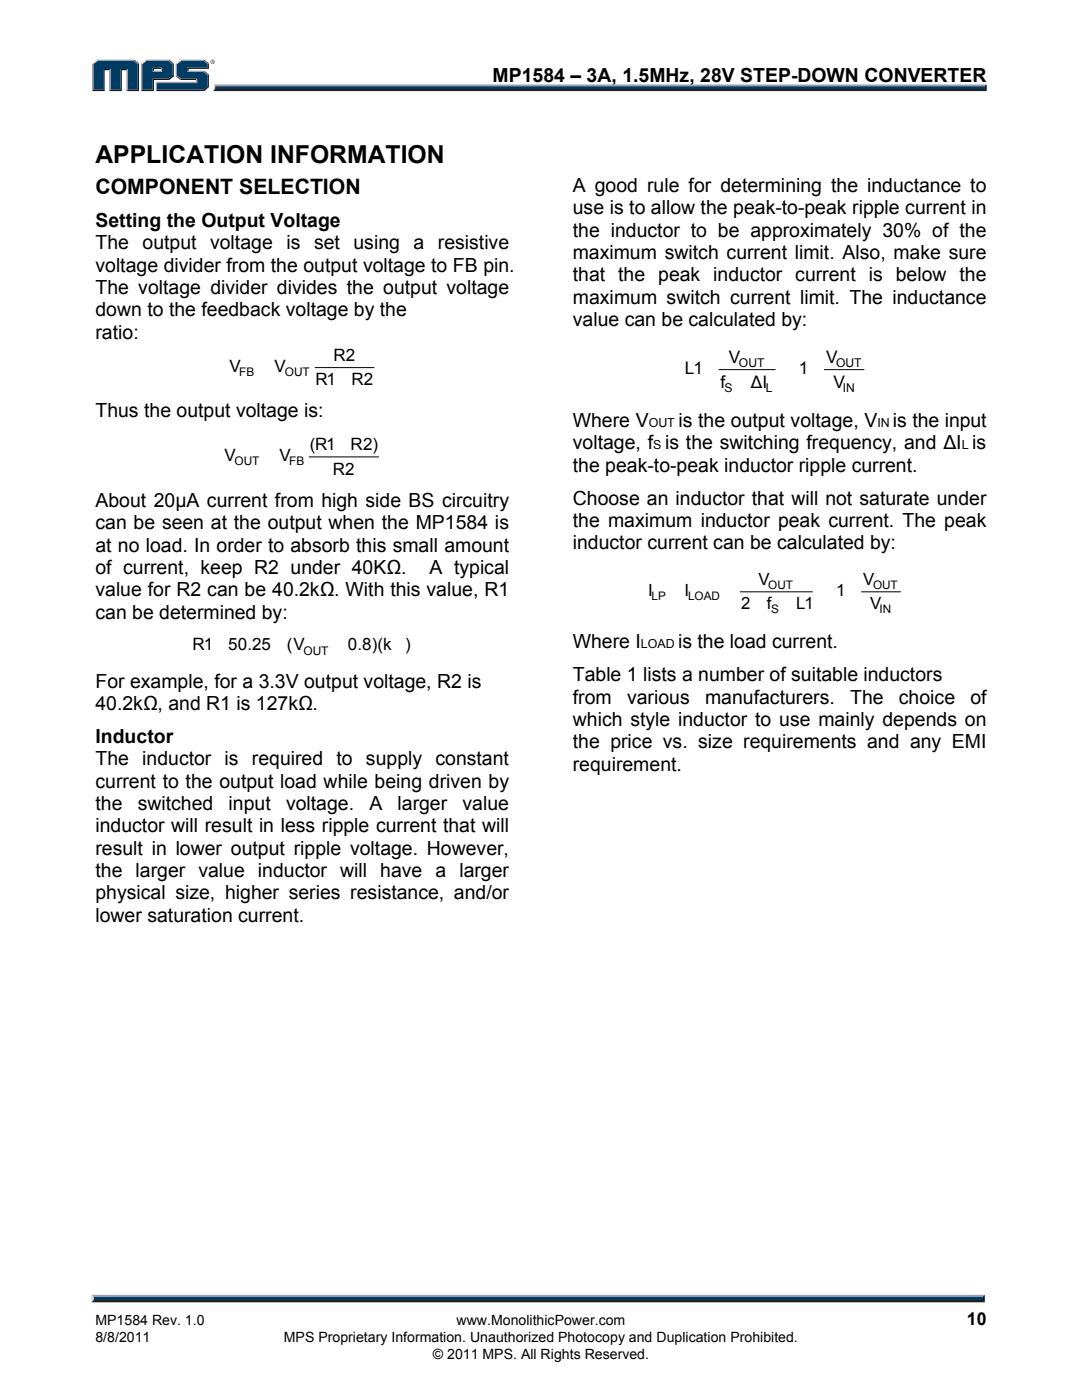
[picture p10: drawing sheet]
<svg xmlns="http://www.w3.org/2000/svg" width="216mm" height="279mm" viewBox="0 0 216 279" stroke-linecap="round" stroke-linejoin="round" font-family="sans-serif">
<defs><g id="words">
<text font-size="4.9" x="19" y="32.6">APPLICATION INFORMATION</text>
<text font-size="4.2" x="19" y="38.7">COMPONENT SELECTION</text>
<g font-size="3.9">
<text x="98.3" y="16.3">MP1584 – 3A, 1.5MHz, 28V STEP-DOWN CONVERTER</text>
<text x="114.3" y="38.3">A good rule for determining the inductance to</text>
<text x="19" y="45.3">Setting the Output Voltage</text>
<text x="114.3" y="42.8">use is to allow the peak-to-peak ripple current in</text>
<text x="114.3" y="47.2">the inductor to be approximately 30% of the</text>
<text x="19" y="49.8">The output voltage is set using a resistive</text>
<text x="114.3" y="51.7">maximum switch current limit. Also, make sure</text>
<text x="19" y="54.2">voltage divider from the output voltage to FB pin.</text>
<text x="19" y="58.7">The voltage divider divides the output voltage</text>
<text x="114.3" y="56.2">that the peak inductor current is below the</text>
<text x="19" y="63.1">down to the feedback voltage by the</text>
<text x="114.3" y="60.6">maximum switch current limit. The inductance</text>
<text x="114.3" y="65.1">value can be calculated by:</text>
<text x="19" y="67.6">ratio:</text>
<text x="19.1" y="83.3">Thus the output voltage is:</text>
<text x="114.3" y="85.2">Where V</text>
<text x="114.3" y="89.6">voltage, f is the switching frequency, and ΔI is</text>
<text x="135.4" y="85.2">is the output voltage, V</text>
<text x="178.2" y="85.2">is the input</text>
<text x="114.3" y="94.1">the peak-to-peak inductor ripple current.</text>
<text x="19" y="101.2">About 20µA current from high side BS circuitry</text>
<text x="114.3" y="100.7">Choose an inductor that will not saturate under</text>
<text x="19" y="105.6">can be seen at the output when the MP1584 is</text>
<text x="114.3" y="105.1">the maximum inductor peak current. The peak</text>
<text x="19" y="110.1">at no load. In order to absorb this small amount</text>
<text x="114.3" y="109.6">inductor current can be calculated by:</text>
<text x="19" y="114.5">of current, keep R2 under 40KΩ.</text>
<text x="19" y="119">value for R2 can be 40.2kΩ. With this value, R1</text>
<text x="85.7" y="114.5">A typical</text>
<text x="19" y="123.5">can be determined by:</text>
<text x="114.3" y="129.3">Where I</text>
<text x="135.3" y="129.3">is the load current.</text>
<text x="19.1" y="137.2">For example, for a 3.3V output voltage, R2 is</text>
<text x="114.3" y="135.9">Table 1 lists a number of suitable inductors</text>
<text x="19.1" y="141.7">40.2kΩ, and R1 is 127kΩ.</text>
<text x="114.3" y="140.4">from</text>
<text x="125.1" y="140.4">various</text>
<text x="140.7" y="140.4">manufacturers.</text>
<text x="169.6" y="140.4">The</text>
<text x="179.4" y="140.4">choice</text>
<text x="193.6" y="140.4">of</text>
<text x="19" y="148.3">Inductor</text>
<text x="114.3" y="144.9">which style inductor to use mainly depends on</text>
<text x="114.3" y="149.3">the price vs. size requirements and any EMI</text>
<text x="19" y="152.7">The inductor is required to supply constant</text>
<text x="114.3" y="153.8">requirement.</text>
<text x="19" y="157.2">current to the output load while being driven by</text>
<text x="19" y="161.7">the</text>
<text x="27.5" y="161.7">switched</text>
<text x="45.6" y="161.7">input</text>
<text x="57.1" y="161.7">voltage.</text>
<text x="73.7" y="161.7">A</text>
<text x="79.3" y="161.7">larger</text>
<text x="92.3" y="161.7">value</text>
<text x="19" y="166.1">inductor will result in less ripple current that will</text>
<text x="19" y="170.6">result in lower output ripple voltage. However,</text>
<text x="19" y="175">the larger value inductor will have a larger</text>
<text x="19" y="179.5">physical size, higher series resistance, and/or</text>
<text x="19" y="184">lower saturation current.</text>
</g>
<g font-size="3.5">
<text x="136.7" y="74.6">L1</text>
<text x="143.7" y="77.4">f</text>
<text x="145.5" y="72.4">V</text>
<text x="149.8" y="77.4">ΔI</text>
<text x="159.4" y="74.6">1</text>
<text x="164.8" y="72.4">V</text>
<text x="166.3" y="77.4">V</text>
<text x="192.9" y="264.5">10</text>
</g>
<g font-size="3.4">
<text x="45.8" y="74.2">V</text>
<text x="54.8" y="74.2">V</text>
<text x="62.9" y="76.9">R1</text>
<text x="66.5" y="72.1">R2</text>
<text x="70.1" y="76.9">R2</text>
<text x="61.8" y="89.9">(R1</text>
<text x="69.9" y="89.9">R2)</text>
<text x="44.8" y="92">V</text>
<text x="55.8" y="92">V</text>
<text x="66.4" y="94.7">R2</text>
<text x="38.4" y="129.8">R1</text>
<text x="45.6" y="129.8">50.25</text>
<text x="57.2" y="129.8">(V</text>
<text x="69.4" y="129.8">0.8)(k</text>
<text x="80.9" y="129.8">)</text>
</g>
<g font-size="3.3">
<text x="129.3" y="119">I</text>
<text x="136.6" y="119">I</text>
<text x="151.3" y="116.8">V</text>
<text x="166.8" y="119">1</text>
<text x="172.2" y="116.8">V</text>
<text x="147.9" y="121.6">2</text>
<text x="153" y="121.6">f</text>
<text x="158.9" y="121.6">L1</text>
<text x="173.7" y="121.6">V</text>
</g>
<g font-size="2.8">
<text x="19" y="267.9">8/8/2011</text>
<text x="19" y="264.5">MP1584 Rev. 1.0</text>
<text x="56.6" y="267.9">MPS Proprietary Information. Unauthorized Photocopy and Duplication Prohibited.</text>
<text x="91.1" y="264.5">www.MonolithicPower.com</text>
<text x="86.4" y="271.1">© 2011 MPS. All Rights Reserved.</text>
</g>
<g font-size="2.5">
<text x="129.5" y="85.2">OUT</text>
<text x="130.3" y="89.6">S</text>
<text x="175.1" y="85.2">IN</text>
<text x="191.9" y="89.6">L</text>
<text x="127.9" y="129.3">LOAD</text>
</g>
<g font-size="2.4">
<text x="47.7" y="75.1">FB</text>
<text x="56.8" y="75.1">OUT</text>
<text x="147.4" y="73.3">OUT</text>
<text x="166.8" y="73.3">OUT</text>
<text x="144.6" y="78.2">S</text>
<text x="152.8" y="78.2">L</text>
<text x="168.2" y="78.2">IN</text>
<text x="46.8" y="92.9">OUT</text>
<text x="57.7" y="92.9">FB</text>
<text x="60.6" y="130.7">OUT</text>
</g>
<g font-size="2.3">
<text x="130" y="119.8">LP</text>
<text x="137.3" y="119.8">LOAD</text>
<text x="153.3" y="117.6">OUT</text>
<text x="174.2" y="117.6">OUT</text>
<text x="153.9" y="122.4">S</text>
<text x="175.5" y="122.4">IN</text>
</g>
</g></defs>
<path d="M18.7 259.2h177.4l.4 .7h-178.3z" fill="#231f20"/>
<path d="M18.3 258.4h178.2l-.4 .8h-177.4z" fill="#94a0b9"/>
<path d="M196.5 258.4v1.5l-.4-.4v-.6z" fill="#001339"/>
<path d="M18.7 258.9h177.4v.6h-177.4z" fill="#003b63"/>
<path d="M18.2 258.4l.5 .5v.5l-.5 .5z" fill="#dcddde"/>
<path d="M42.7 16.9h154.2l-.4 .6h-153.6z" fill="#94a0b9"/>
<path d="M42.9 17.5h153.6l.4 .7h-154.6l.4-.3z" fill="#231f20"/>
<path d="M196.5 17.3l.4-.4v1.3l-.4-.4z" fill="#001339"/>
<path d="M42.9 17.3h153.6v.5h-153.7z" fill="#003b63"/>
<path d="M42.7 16.9l.2 .5a.79 .79 0 0 1-.6 .8l.1-.1a1.24 1.24 0 0 0 .3-1.2z" fill="#dcddde"/>
<path d="M30.4 14.4l.3-.3h1.4l.2 .3z" fill="#94a0b9"/>
<g fill="#003b63">
<path d="M18.6 12.8l.8-.6h7.3l.8 .6v5.1h-2v-4.1h-1.5v4.1h-1.9v-4.1h-1.5v4.1h-2z"/>
<path d="M28.4 12.8l.8-.6h2.1v1.3h-.9v.9h1.9v-.9h-1.2v-1.3h2.5l.8 .6v2.3l-.8 .6h-3.2v2.2h-2z"/>
<path d="M31.3 16.6h8v-.9h-3.2l-.8-.6v-2.3l.8-.6h4.5l.8 .6v.7h-4v.9h3.2l.8 .6v2.2l-.8 .7h-9.3z"/>
</g>
<path d="M36 12h4.8" fill="none" stroke="#94a0b9" stroke-width=".27"/>
<path d="M35.1 12.6l.9-.7 .1 .3-.8 .6z" fill="#dcddde"/>
<path d="M35.2 12.6v2.7" fill="none" stroke="#94a0b9" stroke-width=".27"/>
<path d="M35.1 15.3l.2-.2 .8 .6-.1 .3z" fill="#547194"/>
<path d="M36 15.8h3.4" fill="none" stroke="#001339" stroke-width=".27"/>
<g fill="#94a0b9">
<path d="M31.1 16.3h8v-.3l.3-.3v.9h-8.1z"/>
<path d="M31.1 16.3l.2 .3v1.3l-.2 .3z"/>
</g>
<path d="M37.4 13.5h4v-.7l.3-.2v1.2h-4.1v.3l-.2 .3z" fill="#001339"/>
<path d="M37.4 14.2h3.4" fill="none" stroke="#94a0b9" stroke-width=".27"/>
<path d="M40.8 14.1l.9 .7-.3 .2-.8-.6z" fill="#547194"/>
<g fill="#001339">
<path d="M31.1 18.2l.2-.3h9.3l.8-.7v-2.2l.3-.2v2.6l-.9 .8z"/>
<path d="M30.4 15.7h3.2l.8-.6v-2.3l.3-.2v2.7l-.9 .7h-3.1v2.2h-2.6l.3-.3h2z"/>
</g>
<path d="M33.8 11.9l.9 .7-.3 .2-.8-.6z" fill="#547194"/>
<path d="M29 12h4.8" fill="none" stroke="#94a0b9" stroke-width=".27"/>
<path d="M28.1 12.6l.9-.7 .2 .3-.8 .6z" fill="#dcddde"/>
<path d="M28.2 12.6v5.6" fill="none" stroke="#94a0b9" stroke-width=".27"/>
<path d="M32.1 13.8l.2-.3v.9l-.2-.3z" fill="#94a0b9"/>
<g fill="#001339">
<path d="M30.4 13.5h1.9l-.2 .3h-1.4v.3l-.3 .3z"/>
<path d="M27.5 12.8l.2-.2v5.6h-2.5l.3-.3h2z"/>
</g>
<path d="M26.8 11.9l.9 .7-.2 .2-.8-.6z" fill="#547194"/>
<path d="M19.2 12h7.6" fill="none" stroke="#94a0b9" stroke-width=".27"/>
<path d="M18.4 12.6l.8-.7 .2 .3-.8 .6z" fill="#dcddde"/>
<path d="M18.5 12.6v5.6" fill="none" stroke="#94a0b9" stroke-width=".27"/>
<path d="M20.6 13.8h1.5l-.3 .2h-.9v4.2h-2.5l.2-.3h2z" fill="#001339"/>
<path d="M21.9 13.8v4.4" fill="none" stroke="#94a0b9" stroke-width=".27"/>
<path d="M24 13.8h1.5l-.3 .2h-.9v4.2h-2.5l.3-.3h1.9z" fill="#001339"/>
<path d="M25.3 13.8v4.4" fill="none" stroke="#94a0b9" stroke-width=".27"/>
<path d="M40.8 11.9l.9 .7-.3 .2-.8-.6z" fill="#547194"/>
<path d="M42 12.3a.45 .45 0 0 1 .9 0 .45 .45 0 0 1-.9 0zM42.1 12.3a.37 .37 0 0 0 .7 0 .37 .37 0 0 0-.7 0zM42.3 12.1l.3 .1v.4l-.2-.2-.1 .2zM42.3 12.2v.1h.2z" fill="#231f20"/>
<path d="M62.9 73.4h11.7M143.4 73.8h11.3M164.5 73.8h7.9M61.7 91.2h13.9M147.7 118.1h14.4M171.9 118.1h7.8" fill="none" stroke="#000" stroke-width=".2"/>
<use href="#words"/>
</svg>
